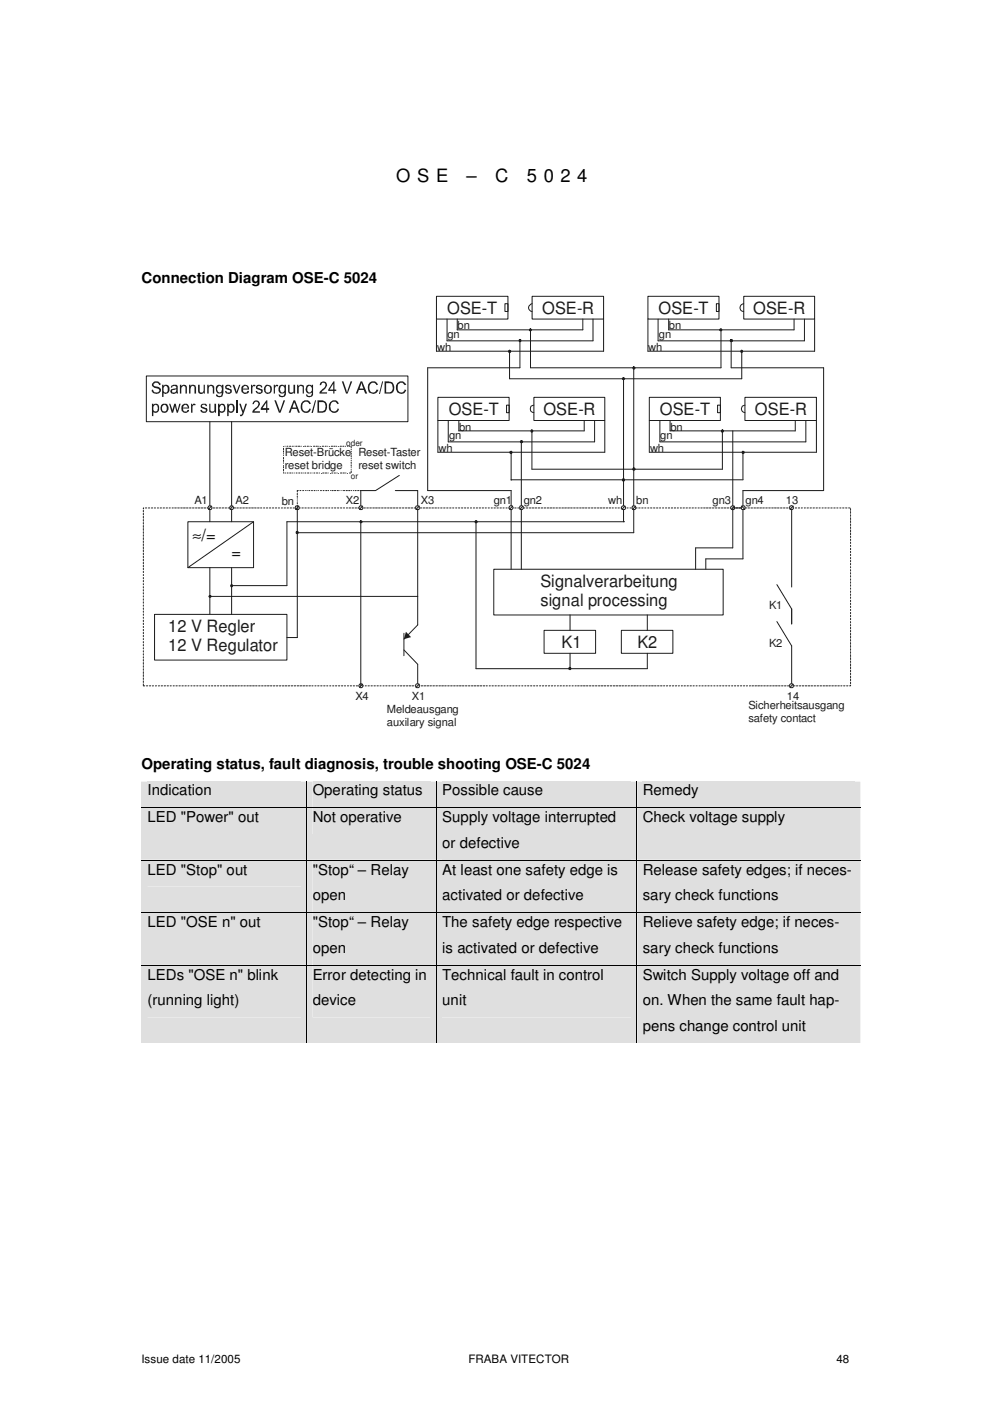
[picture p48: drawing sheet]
<svg xmlns="http://www.w3.org/2000/svg" width="210mm" height="297mm" viewBox="0 0 210 297" stroke-linecap="round" stroke-linejoin="round" font-family="sans-serif">
<defs><g id="words">
<g font-size="3.9">
<text x="84" y="38.6">O S E</text>
<text x="98.9" y="38.6">–</text>
<text x="105" y="38.6">C</text>
<text x="111.7" y="38.6">5 0 2 4</text>
</g>
<g font-size="3.6" fill="#1f1a17">
<text x="94.8" y="66.6">OSE-T</text>
<text x="114.9" y="66.6">OSE-R</text>
<text x="139.6" y="66.6">OSE-T</text>
<text x="159.7" y="66.6">OSE-R</text>
<text x="95.2" y="88">OSE-T</text>
<text x="115.2" y="88">OSE-R</text>
<text x="139.9" y="88">OSE-T</text>
<text x="160.1" y="88">OSE-R</text>
<text x="114.6" y="124.5">Signalverarbeitung</text>
<text x="114.6" y="128.6">signal processing</text>
<text x="35.6" y="134">12 V Regler</text>
<text x="119.1" y="137.4">K1</text>
<text x="135.2" y="137.4">K2</text>
<text x="35.6" y="138">12 V Regulator</text>
</g>
<g font-size="3.6" fill="#131516">
<text x="40.8" y="114.8">≈/=</text>
<text x="49.1" y="118.3">=</text>
</g>
<g font-size="3.2">
<text x="30" y="59.9">Connection Diagram OSE-C 5024</text>
<text x="30" y="163.1">Operating status, fault diagnosis, trouble shooting OSE-C 5024</text>
<text x="31.3" y="168.7">Indication</text>
<text x="66.3" y="168.7">Operating status</text>
<text x="93.8" y="168.7">Possible cause</text>
<text x="136.3" y="168.7">Remedy</text>
<text x="31.3" y="174.3">LED &quot;Power&quot; out</text>
<text x="66.3" y="174.3">Not operative</text>
<text x="93.8" y="174.3">Supply voltage interrupted</text>
<text x="93.8" y="179.8">or defective</text>
<text x="136.3" y="174.3">Check voltage supply</text>
<text x="31.3" y="185.4">LED &quot;Stop&quot; out</text>
<text x="66.3" y="185.4">&quot;Stop“ – Relay</text>
<text x="93.8" y="185.4">At least one safety edge is</text>
<text x="136.3" y="185.4">Release safety edges; if neces-</text>
<text x="66.3" y="190.9">open</text>
<text x="93.8" y="190.9">activated or defective</text>
<text x="136.3" y="190.9">sary check functions</text>
<text x="31.3" y="196.6">LED &quot;OSE n&quot; out</text>
<text x="66.3" y="196.6">&quot;Stop“ – Relay</text>
<text x="93.8" y="196.6">The safety edge respective</text>
<text x="136.3" y="196.6">Relieve safety edge; if neces-</text>
<text x="66.3" y="202">open</text>
<text x="93.8" y="202">is activated or defective</text>
<text x="136.3" y="202">sary check functions</text>
<text x="31.3" y="207.7">LEDs &quot;OSE n&quot; blink</text>
<text x="66.3" y="207.7">Error detecting in</text>
<text x="93.8" y="207.7">Technical fault in control</text>
<text x="136.3" y="207.7">Switch Supply voltage off and</text>
<text x="31.3" y="213.1">(running light)</text>
<text x="66.3" y="213.1">device</text>
<text x="93.8" y="213.1">unit</text>
<text x="136.3" y="213.1">on. When the same fault hap-</text>
<text x="136.3" y="218.7">pens change control unit</text>
</g>
<g font-size="2.5">
<text x="30" y="289">Issue date 11/2005</text>
<text x="99.3" y="289">FRABA VITECTOR</text>
<text x="177.3" y="289">48</text>
</g>
<g font-size="2.4" fill="#1f1a17">
<text x="94.9" y="71.6">gn</text>
<text x="97" y="69.8">bn</text>
<text x="139.7" y="71.6">gn</text>
<text x="141.8" y="69.8">bn</text>
<text x="92.7" y="74.3">wh</text>
<text x="137.5" y="74.3">wh</text>
<text x="93" y="95.8">wh</text>
<text x="95.2" y="93">gn</text>
<text x="97.3" y="91.3">bn</text>
<text x="137.8" y="95.8">wh</text>
<text x="140" y="93">gn</text>
<text x="142.2" y="91.3">bn</text>
<text x="60.4" y="96.8">Reset-Brücke Reset-Taster</text>
<text x="60.4" y="99.4">reset bridge</text>
<text x="76" y="99.4">reset switch</text>
<text x="41.2" y="106.8">A1</text>
<text x="50" y="106.8">A2</text>
<text x="59.7" y="107.1">bn</text>
<text x="73.3" y="106.8">X2</text>
<text x="89.2" y="106.8">X3</text>
<text x="104.7" y="106.8">gn1</text>
<text x="111" y="106.8">gn2</text>
<text x="128.9" y="106.8">wh</text>
<text x="134.9" y="106.8">bn</text>
<text x="151.1" y="106.8">gn3</text>
<text x="158" y="106.8">gn4</text>
<text x="166.6" y="106.8">13</text>
<text x="163.1" y="129.2">K1</text>
<text x="163.1" y="137.1">K2</text>
<text x="75.4" y="148.4">X4</text>
<text x="87.3" y="148.4">X1</text>
<text x="166.8" y="148.4">14</text>
<text x="82" y="151.2">Meldeausgang</text>
<text x="82" y="153.9">auxilary signal</text>
<text x="158.7" y="150.3">Sicherheitsausgang</text>
<text x="158.7" y="153">safety contact</text>
</g>
<g font-size="1.8" fill="#1f1a17">
<text x="73.4" y="94.5">oder</text>
<text x="74.4" y="101.5">or</text>
</g>
</g></defs>
<path d="M31 79.7h55.5v9.7h-55.5zM155.4 91.4v24.8M39.8 110.6h14v9.8h-14zM157.5 104v14.5M32.8 130.3h28v9.7h-28zM104.7 120.7h48.6v9.7h-48.6zM88.6 140.8v4.6" fill="none" stroke="#1f1a17" stroke-width=".21"/>
<g fill="#1f1a17">
<path d="M32.5 81.1a.9 .9 0 0 1 1.5 .5l-.3 .1v-.3l-.3-.2h-.5l-.3 .2v.3l.5 .3a.78 .78 0 0 1 1 .4 .78 .78 0 0 1-.4 1 1 1 0 0 1-1.5-.7l.2-.1a.72 .72 0 0 0 .7 .6 .72 .72 0 0 0 .7-.5l-.2-.2a1.28 1.28 0 0 1-1.4-1.1z" fill-rule="evenodd"/>
<path d="M34.4 81.6h.3v.3a.7 .7 0 0 1 .7-.3 .7 .7 0 0 1 .5 .7 .96 .96 0 0 1-.9 1.2l-.3-.2v.9h-.3zM34.9 81.9l-.2 .4a.84 .84 0 0 0 .2 .9h.4l.3-.3-.2-.9-.3-.2z" fill-rule="evenodd"/>
<path d="M36.3 81.8l.4-.2h.7l.2 .1 .2 1.7h-.3l-.1-.2a.65 .65 0 0 1-.8 .3 .65 .65 0 0 1-.4-.8l.1-.2 1.1-.2v-.3l-.4-.2-.4 .1-.1 .3h-.3zM36.5 82.7v.4a.55 .55 0 0 0 .7 .1 .55 .55 0 0 0 .2-.7z" fill-rule="evenodd"/>
<path d="M38.1 81.6h.3v.3a.67 .67 0 0 1 .7-.3 .67 .67 0 0 1 .5 .4v1.4h-.3v-1.4l-.4-.2-.4 .4-.1 1.2h-.3z" fill-rule="evenodd"/>
<path d="M40.1 81.6h.3v.3a.65 .65 0 0 1 .7-.3 .65 .65 0 0 1 .5 .6v1.2h-.4v-1.4l-.2-.1a.38 .38 0 0 0-.5 .3l-.1 1.2h-.3z" fill-rule="evenodd"/>
<path d="M42 81.6h.3v1.4l.2 .2 .6-.1 .1-1.5h.2v1.8h-.2v-.2a.64 .64 0 0 1-.7 .3 .64 .64 0 0 1-.5-.5z" fill-rule="evenodd"/>
<path d="M43.9 81.6h.3v.3a.67 .67 0 0 1 .7-.3 .67 .67 0 0 1 .5 .4v1.4h-.3v-1.1a.43 .43 0 0 0-.3-.5 .43 .43 0 0 0-.5 .4l-.1 1.2h-.3z" fill-rule="evenodd"/>
<path d="M46.1 81.7l.6-.1 .4 .2v-.2h.3v1.6a.88 .88 0 0 1-.5 1 .88 .88 0 0 1-1.1-.3v-.3l.4 .3h.7l.1-.7a.78 .78 0 0 1-1 .1 .78 .78 0 0 1-.2-1zM46.2 82a.62 .62 0 0 0-.1 .9 .62 .62 0 0 0 .8 .1l.2-.5a.51 .51 0 0 0-.3-.6 .51 .51 0 0 0-.6 .1z" fill-rule="evenodd"/>
<path d="M47.9 81.7h.9l.3 .4-.3 .1a.44 .44 0 0 0-.4-.4 .44 .44 0 0 0-.4 .3l.2 .2a.83 .83 0 0 1 .9 .9 .79 .79 0 0 1-.8 .3 .79 .79 0 0 1-.6-.6h.3l.1 .3h.5l.2-.1v-.3a1.02 1.02 0 0 1-1.1-.7z" fill-rule="evenodd"/>
<path d="M49.3 81.6h.4l.5 1.5 .5-1.5h.3l-.7 1.8h-.3z" fill-rule="evenodd"/>
<path d="M51.4 81.8a.85 .85 0 0 1 1-.1 .85 .85 0 0 1 .4 .9h-1.3l.1 .5 .2 .1h.5l.2-.3h.3a.84 .84 0 0 1-.8 .6 .84 .84 0 0 1-.8-.5v-.8zM51.7 82l-.2 .4h1v-.2a.44 .44 0 0 0-.4-.4 .44 .44 0 0 0-.4 .2z" fill-rule="evenodd"/>
<path d="M53.2 81.6h.2v.3l.4-.3 .4 .1-.1 .3-.4-.1-.1 .1-.1 1.4h-.3z" fill-rule="evenodd"/>
<path d="M54.5 81.7a.85 .85 0 0 1 1.2 .4l-.3 .1a.44 .44 0 0 0-.4-.4 .44 .44 0 0 0-.5 .3l.2 .2a.81 .81 0 0 1 1 .8 .78 .78 0 0 1-.9 .4 .78 .78 0 0 1-.6-.6h.3l.3 .3 .6-.1-.1-.3-1-.4v-.4z" fill-rule="evenodd"/>
<path d="M56.2 81.8a.93 .93 0 0 1 1.4 .2 .93 .93 0 0 1-.3 1.3 .93 .93 0 0 1-1.3-.3l-.1-.5zM56.6 81.9l-.3 .4a.84 .84 0 0 0 .3 .9h.4a.72 .72 0 0 0 .3-.8 .72 .72 0 0 0-.7-.5z" fill-rule="evenodd"/>
<path d="M58 81.6h.3v.3l.3-.3 .4 .1-.2 .3-.2-.1-.2 .1-.1 1.4h-.3z" fill-rule="evenodd"/>
<path d="M59.2 81.8l.4-.2h.4l.3 .2v-.2h.3v2a.88 .88 0 0 1-1.5 .3v-.3l.3 .1 .1 .2h.6l.2-.5v-.2l-.4 .2-.5-.1a1.11 1.11 0 0 1-.2-1.5zM59.5 82l-.1 .5a.56 .56 0 0 0 .6 .7l.3-.4v-.5a.49 .49 0 0 0-.3-.4 .49 .49 0 0 0-.5 .1z" fill-rule="evenodd"/>
<path d="M61.1 81.6h.3v1.4l.2 .2h.4l.2-.2v-1.4h.4v1.8h-.3v-.2a.62 .62 0 0 1-.7 .3 .62 .62 0 0 1-.5-.5z" fill-rule="evenodd"/>
<path d="M63 81.6h.2v.3a.71 .71 0 0 1 1.2 0v1.5h-.2v-1.4l-.4-.2-.5 .4v1.2h-.3z" fill-rule="evenodd"/>
<path d="M65 81.8a.78 .78 0 0 1 1.1 0v-.2h.3v2a.84 .84 0 0 1-1.5 .3v-.3l.5 .3h.5l.2-.7a.86 .86 0 0 1-1.1 0 .86 .86 0 0 1-.1-1.2zM65.4 81.9a.71 .71 0 0 0-.3 .8 .71 .71 0 0 0 .7 .5l.3-.4v-.5l-.3-.4z" fill-rule="evenodd"/>
<path d="M68 81.1a.84 .84 0 0 1 1.2 .2 .84 .84 0 0 1-.3 1.2l-.7 .7h1.1v.2h-1.6l.1-.3 .9-.8 .3-.7-.3-.4h-.4l-.2 .5h-.3z" fill-rule="evenodd"/>
<path d="M70.7 80.9h.2v1.7h.4v.3h-.4v.5h-.2v-.5h-1.1v-.3zM70.7 81.4l-.8 1.2h.8z" fill-rule="evenodd"/>
<path d="M72.5 80.9h.3l.8 2.3 .7-2.3h.4l-1 2.5h-.3z" fill-rule="evenodd"/>
<path d="M76.5 80.9h.3l1.1 2.5h-.5l-.3-.7h-1l-.3 .7h-.4zM76.7 81.2l-.5 1.2h.8z" fill-rule="evenodd"/>
<path d="M78.3 81.2l.5-.3h.7l.6 .7-.3 .1-.2-.4a.94 .94 0 0 0-1.2 .2 .94 .94 0 0 0 0 1.2 .74 .74 0 0 0 .8 .5 .74 .74 0 0 0 .6-.6l.4 .1a1.19 1.19 0 0 1-1.5 .7 1.19 1.19 0 0 1-.7-1.6z" fill-rule="evenodd"/>
<path d="M81 80.9h.2l-.6 2.6h-.3z" fill-rule="evenodd"/>
<path d="M81.5 80.9h.9a1.38 1.38 0 0 1 1.2 .8 1.38 1.38 0 0 1-.3 1.5l-.5 .2h-1.3zM81.9 81.2v2h.7a1.09 1.09 0 0 0 .7-.9 1.09 1.09 0 0 0-.5-1.1z" fill-rule="evenodd"/>
<path d="M84.2 81.2l.6-.3a1.26 1.26 0 0 1 1.3 .7l-.3 .1a.83 .83 0 0 0-.9-.5 1.13 1.13 0 0 0-.6 1.1 1.13 1.13 0 0 0 .8 .9 .74 .74 0 0 0 .7-.6l.3 .1a1.12 1.12 0 0 1-1.1 .8 1.12 1.12 0 0 1-1.1-1v-.7z" fill-rule="evenodd"/>
<path d="M32.2 85.6h.3v.3a.67 .67 0 0 1 .8-.3 .67 .67 0 0 1 .4 .7 .96 .96 0 0 1-.5 1.2h-.5l-.2-.3v1h-.3zM32.8 85.9l-.3 .4a.74 .74 0 0 0 .3 .9l.6-.1 .1-.6a.55 .55 0 0 0-.5-.7z" fill-rule="evenodd"/>
<path d="M34.2 85.9l.3-.3h.7a1 1 0 0 1 .5 1.3 1 1 0 0 1-1.3 .5 1.3 1.3 0 0 1-.2-1.5zM34.5 86.1l-.1 .2a.6 .6 0 0 0 0 .7 .6 .6 0 0 0 .7 .2l.2-.4v-.5a.48 .48 0 0 0-.3-.4 .48 .48 0 0 0-.5 .2z" fill-rule="evenodd"/>
<path d="M35.9 85.6h.2l.4 1.5 .5-1.5h.3l.3 1.4 .4-1.4h.3l-.6 1.9h-.2l-.4-1.4-.4 1.4h-.3z" fill-rule="evenodd"/>
<path d="M38.7 85.8l.3-.2h.6l.5 .7v.3h-1.3l.1 .5 .6 .1 .3-.3h.3a.88 .88 0 0 1-1.2 .5 .88 .88 0 0 1-.4-1.2zM39 86l-.2 .4h1v-.2a.44 .44 0 0 0-.4-.3 .44 .44 0 0 0-.4 .1z" fill-rule="evenodd"/>
<path d="M40.5 85.6h.2v.3l.2-.3 .6 .1-.1 .3-.4-.1-.1 .2-.1 1.4h-.3z" fill-rule="evenodd"/>
<path d="M42.8 85.7h.9l.2 .4h-.3l-.2-.3-.6 .2 .1 .3 .6 .2a.51 .51 0 0 1 .5 .5 .51 .51 0 0 1-.6 .5h-.2a.71 .71 0 0 1-.7-.6h.3l.2 .3h.4h.2v-.4a1.04 1.04 0 0 1-1.1-.8z" fill-rule="evenodd"/>
<path d="M44.4 85.6h.2v1.4a.44 .44 0 0 0 .5 .3 .44 .44 0 0 0 .4-.5v-1.2h.3v1.9h-.2v-.3a.69 .69 0 0 1-1.2 0z" fill-rule="evenodd"/>
<path d="M46.2 85.6h.3v.3a.74 .74 0 0 1 1-.2 .74 .74 0 0 1 .3 .8 .82 .82 0 0 1-.3 .8 .82 .82 0 0 1-.8 .1l-.1-.2v1h-.4zM46.9 85.9l-.2 .2a.72 .72 0 0 0 .3 1.1l.4-.1 .1-.8-.1-.3z" fill-rule="evenodd"/>
<path d="M48.2 85.6h.3v.3l.3-.3a.96 .96 0 0 1 1 1 .96 .96 0 0 1-1.1 .9l-.2-.3v1h-.3zM48.8 85.9l-.3 .6 .1 .4a.44 .44 0 0 0 .3 .4 .44 .44 0 0 0 .4-.2l.1-.6a.56 .56 0 0 0-.4-.7z" fill-rule="evenodd"/>
</g>
<path d="M50.3 84.9v2.6" fill="none" stroke="#1f1a17" stroke-width=".25"/>
<g fill="#1f1a17">
<path d="M50.7 85.6h.4l.5 1.5 .4-1.5h.4l-1 2.6h-.5l-.1-.3h.4l.2-.4z" fill-rule="evenodd"/>
<path d="M53.8 85.1a.8 .8 0 0 1 1.2 .1 .8 .8 0 0 1-.3 1.2l-.8 .8h1.2v.3h-1.6l.1-.4 .9-.8 .3-.7-.3-.4h-.4l-.3 .5h-.3z" fill-rule="evenodd"/>
<path d="M56.5 84.9h.2v1.6h.4v.4h-.4v.6h-.3v-.6h-1.1v-.4zM56.4 85.4l-.7 1.1h.7z" fill-rule="evenodd"/>
<path d="M58.2 84.9h.3l.9 2.3 .7-2.3h.4l-1 2.6h-.4z" fill-rule="evenodd"/>
<path d="M62.2 84.9h.4l1 2.6h-.4l-.3-.8h-1.1l-.2 .8h-.4zM62.4 85.2l-.4 1.2h.8z" fill-rule="evenodd"/>
<path d="M63.9 85.5a1.23 1.23 0 0 1 1.7-.5l.3 .6-.3 .1-.4-.5a.9 .9 0 0 0-1.1 .7 1.06 1.06 0 0 0 .5 1.3 .72 .72 0 0 0 1-.6l.3 .1a1.16 1.16 0 0 1-1.5 .7 1.16 1.16 0 0 1-.6-1.6z" fill-rule="evenodd"/>
<path d="M66.8 84.9h.2l-.7 2.6h-.3z" fill-rule="evenodd"/>
<path d="M67.3 84.9h1.1a1.32 1.32 0 0 1 .8 2l-.5 .5-1.4 .1zM67.6 85.3v1.9h.7a1.06 1.06 0 0 0 .8-.9 1.06 1.06 0 0 0-.6-1z" fill-rule="evenodd"/>
<path d="M70 85.3l.6-.4h.6l.3 .1 .3 .6-.3 .1-.4-.5a1.06 1.06 0 0 0-1 1.6 .72 .72 0 0 0 .8 .4 .72 .72 0 0 0 .6-.6l.4 .1a1.1 1.1 0 0 1-1.2 .8 1.1 1.1 0 0 1-1-1v-.7z" fill-rule="evenodd"/>
</g>
<g fill="none" stroke="#1f1a17" stroke-width=".21">
<path d="M92.5 62.8h15.2v4.8h-15.2zM92.5 67.6v6.9h35.5v-6.9M94.8 67.6v4.7h30.9v-4.7M96.9 67.6v2.3h26.7v-2.3M107.1 64.4h.6v1.6h-.6zM108 74.5v5.8h49.3v-5.5M112.5 69.9v8.1h40.4v-8.1M112.8 62.8h15.2v4.8h-15.2zM112.8 64.4a.83 .83 0 0 0-.7 .8 .83 .83 0 0 0 .7 .8M134.4 78v34.9M44.5 89.4v21.2M49.1 89.4v21.2"/>
<path d="M92.8 84.2h15.1v5h-15.1zM92.8 89.2v6.7h35.4v-6.7M95 89.2v4.5h31.1v-4.5M97.3 89.2v2.2h26.6v-2.2M107.4 85.9h.5v1.6h-.5zM108.4 95.9v5.8h49.1v-5.5M110.5 93.9v26.8M112.8 91.4v8.1h40.4v-8.1M113.2 84.2h15v5h-15zM113.2 85.9a.81 .81 0 0 0-.8 .8 .81 .81 0 0 0 .8 .8M132.2 80.3v30.3M108.4 104v16.7"/>
<path d="M147.5 116.2v4.5M149.6 118.5v2.2M44.5 120.4v9.9M49.1 120.4v9.9"/>
</g>
<g fill="none" stroke="#25221e" stroke-width=".21">
<path d="M30.4 108.2v.3M30.4 108.8v.4M30.4 109.5v.4M30.4 110.2v.3M30.4 110.8v.3M30.4 111.4v.4M30.4 112.1v.3M30.4 112.7v.4M30.4 113.4v.3M30.4 114v.4M30.4 114.7v.3M30.4 115.3v.4"/>
<path d="M30.4 116v.3M30.4 116.6v.4M30.4 117.3v.3M30.4 117.9v.3M30.4 118.5v.4M30.4 119.2v.3M30.4 119.8v.4M30.5 107.7l-.1 .2M30.8 107.7h.3M31.5 107.7h.2M32.1 107.7h.3M32.7 107.7h.3"/>
<path d="M33.4 107.7h.2M34 107.7h.2M34.6 107.7h.3M35.2 107.7h.3M35.9 107.7h.2M36.5 107.7h.2M37 107.7h.4M37.7 107.7h.3M38.3 107.7h.4M38.9 107.7h.4M39.5 107.7h.4M40.2 107.7h.3"/>
<path d="M40.8 107.7h.3M41.4 107.7h.4M42 107.7h.4M42.7 107.7h.4M43.3 107.7h.3M43.9 107.7h.4M44.6 107.7h.3M45.2 107.7h.4M45.8 107.7h.4M46.4 107.7h.4M47.1 107.7h.3M47.7 107.7h.3"/>
<path d="M48.3 107.7h.4M49 107.7h.3M49.6 107.7h.4M50.2 107.7h.3M50.8 107.7h.4M51.5 107.7h.3M52.1 107.7h.4M52.7 107.7h.4M53.3 107.7h.4M54 107.7h.3M54.6 107.7h.3M55.2 107.7h.3"/>
<path d="M55.9 107.7h.2M56.5 107.7h.3M57.1 107.7h.3M57.7 107.7h.3M58.4 107.7h.3M59 107.7h.3M59.6 107.7h.3M60.2 107.7h.3M60.9 107.7h.3M61.5 107.7h.3M62.1 107.7h.3M62.8 107.7h.2"/>
<path d="M63.4 107.7h.3M64 107.7h.3M64.6 107.7h.3M65.3 107.7h.3M65.9 107.7h.3M66.5 107.7h.3M67.1 107.7h.3M67.8 107.7h.3M68.4 107.7h.3M69 107.7h.3M69.7 107.7h.2M70.3 107.7h.3"/>
<path d="M70.9 107.7h.3M71.5 107.7h.3M72.2 107.7h.3M72.8 107.7h.3M73.4 107.7h.3M74 107.7h.3M74.6 107.7h.4M75.3 107.7h.3M75.9 107.7h.3M76.5 107.7h.3M77.1 107.7h.4M77.8 107.7h.3"/>
<path d="M78.4 107.7h.3M79 107.7h.4M79.6 107.7h.4M80.3 107.7h.3M80.9 107.7h.3M81.5 107.7h.4M82.2 107.7h.3M82.8 107.7h.3M83.4 107.7h.4M84 107.7h.4M84.7 107.7h.3M85.3 107.7h.3"/>
<path d="M85.9 107.7h.4M86.5 107.7h.4M87.2 107.7h.3M87.8 107.7h.3M88.4 107.7h.4M89.1 107.7h.3M89.7 107.7h.3M90.3 107.7h.4M90.9 107.7h.4M91.6 107.7h.3M92.2 107.7h.3M92.8 107.7h.3"/>
<path d="M93.4 107.7h.3M94.1 107.7h.3M94.7 107.7h.3M95.3 107.7h.3M96 107.7h.2M96.6 107.7h.3M97.2 107.7h.3M97.8 107.7h.3M98.5 107.7h.3M99.1 107.7h.3M99.7 107.7h.3M100.4 107.7h.2"/>
<path d="M101 107.7h.3M101.6 107.7h.3M102.2 107.7h.3M102.9 107.7h.2M103.5 107.7h.3M104.1 107.7h.3M104.7 107.7h.3M105.4 107.7h.3M106 107.7h.3M106.6 107.7h.3M107.3 107.7h.2M107.9 107.7h.3"/>
<path d="M108.5 107.7h.3M109.1 107.7h.3M109.8 107.7h.3M110.4 107.7h.3M111 107.7h.3M111.6 107.7h.3M112.2 107.7h.4M112.8 107.7h.4M113.5 107.7h.3M114.1 107.7h.3M114.7 107.7h.4M115.4 107.7h.3"/>
<path d="M116 107.7h.3M116.6 107.7h.4M117.2 107.7h.4M117.9 107.7h.3M118.5 107.7h.3M119.1 107.7h.4M119.7 107.7h.4M120.4 107.7h.3M121 107.7h.3M121.6 107.7h.4M122.3 107.7h.3M122.9 107.7h.3"/>
<path d="M123.5 107.7h.4M124.1 107.7h.4M124.8 107.7h.3M125.4 107.7h.3M126 107.7h.4M126.7 107.7h.3M127.3 107.7h.3M127.9 107.7h.3M128.5 107.7h.4M129.2 107.7h.3M129.8 107.7h.2M130.4 107.7h.3"/>
<path d="M131 107.7h.3M131.7 107.7h.3M132.3 107.7h.3M132.9 107.7h.3M133.6 107.7h.2M134.2 107.7h.3M134.8 107.7h.3M135.4 107.7h.3M136.1 107.7h.3M136.7 107.7h.2M137.3 107.7h.3M137.9 107.7h.3"/>
<path d="M138.6 107.7h.3M139.2 107.7h.3M139.8 107.7h.3M140.5 107.7h.2M141.1 107.7h.3M141.7 107.7h.3M142.3 107.7h.3M143 107.7h.3M143.6 107.7h.2M144.2 107.7h.3M144.8 107.7h.3M145.5 107.7h.3"/>
<path d="M146.1 107.7h.3M146.7 107.7h.3M147.4 107.7h.2M148 107.7h.3M148.6 107.7h.3M149.2 107.7h.3M149.8 107.7h.4M150.4 107.7h.3M151 107.7h.4M151.7 107.7h.3M152.3 107.7h.4M153 107.7h.3"/>
<path d="M153.5 107.7h.4M154.2 107.7h.3M154.8 107.7h.4M155.4 107.7h.4M156.1 107.7h.3M156.7 107.7h.4M157.3 107.7h.4M157.9 107.7h.4M158.6 107.7h.3M159.2 107.7h.4M159.9 107.7h.3M160.4 107.7h.4"/>
<path d="M161.1 107.7h.4M161.7 107.7h.4M162.3 107.7h.4M163 107.7h.3M163.6 107.7h.4M164.2 107.7h.4M164.8 107.7h.4M165.5 107.7h.3M166.1 107.7h.4M166.8 107.7h.3M167.4 107.7h.2M168 107.7h.3"/>
<path d="M168.6 107.7h.3M169.2 107.7h.3M169.9 107.7h.2M170.5 107.7h.3M171.1 107.7h.3M171.7 107.7h.3M172.4 107.7h.3M173 107.7h.3M173.7 107.7h.2M174.3 107.7h.2M174.9 107.7h.3M175.5 107.7h.3"/>
<path d="M176.1 107.7h.3M176.8 107.7h.3M177.4 107.7h.3M178.1 107.7h.2M178.6 107.7h.3M179.3 107.7h.3M179.9 107.7h.3M180.3 107.8v.4M180.3 108.5v.3M180.3 109.1v.4M180.3 109.8v.4M180.3 110.4v.4"/>
<path d="M180.3 111.1v.3M180.3 111.7v.4M180.3 112.4v.3M180.3 113v.4M180.3 113.7v.3M180.3 114.3v.3M180.3 114.9v.3M180.3 115.6v.3M180.3 116.2v.3M180.3 116.9v.3M180.3 117.5v.3M180.3 118.2v.3"/>
<path d="M180.3 118.8v.3M180.3 119.5v.3M30.4 120.5v.3M30.4 121.1v.3M30.4 121.8v.2M30.4 122.4v.3M30.4 123.1v.3M30.4 123.7v.3M30.4 124.4v.3M30.4 125v.3M30.4 125.6v.3M30.4 126.3v.3"/>
<path d="M30.4 127v.3M30.4 127.6v.3M30.4 128.3v.2M30.4 128.9v.3M30.4 129.5v.3M30.4 130.2v.3M30.4 130.9v.2M30.4 131.5v.3M30.4 132.1v.3M30.4 132.8v.3M30.4 133.4v.3M30.4 134.1v.3"/>
<path d="M30.4 134.7v.3M30.4 135.4v.2M30.4 136v.3M30.4 136.7v.2M30.4 137.3v.3M30.4 138v.3M30.4 138.6v.3M30.4 139.2v.3M30.4 139.8v.4M180.3 120.1v.3M180.3 120.8v.3M180.3 121.4v.3"/>
<path d="M180.3 122v.3M180.3 122.7v.3M180.3 123.4v.3M180.3 124v.3M180.3 124.7v.2M180.3 125.3v.3M180.3 125.9v.3M180.3 126.6v.3M180.3 127.3v.3M180.3 127.9v.3M180.3 128.5v.3M180.3 129.2v.3"/>
<path d="M180.3 129.8v.3M180.3 130.5v.3M180.3 131.1v.3M180.3 131.8v.3M180.3 132.4v.3M180.3 133v.3M180.3 133.6v.4M180.3 134.3v.4M180.3 134.9v.4M180.3 135.6v.3M180.3 136.2v.4M180.3 136.9v.3"/>
<path d="M180.3 137.5v.4M180.3 138.2v.3M180.3 138.8v.4M180.3 139.4v.4M30.4 145v.4h.3M30.4 140.5v.3M30.4 141.1v.4M30.4 141.8v.3M30.4 142.4v.4M30.4 143v.4M30.4 143.7v.4M30.4 144.4v.3"/>
<path d="M31 145.4h.3M31.7 145.4h.3M32.3 145.4h.3M32.9 145.4h.3M33.6 145.4h.2M34.2 145.4h.3M34.8 145.4h.3M35.4 145.4h.3M36.1 145.4h.2M36.7 145.4h.3M37.3 145.4h.3M37.9 145.4h.3"/>
<path d="M38.6 145.4h.3M39.2 145.4h.3M39.8 145.4h.3M40.5 145.4h.2M41.1 145.4h.3M41.7 145.4h.3M42.3 145.4h.3M43 145.4h.2M43.6 145.4h.3M44.2 145.4h.3M44.8 145.4h.3M45.5 145.4h.3"/>
<path d="M46.1 145.4h.3M46.7 145.4h.3M47.3 145.4h.3M47.9 145.4h.4M48.6 145.4h.3M49.1 145.4h.4M49.8 145.4h.4M50.4 145.4h.4M51.1 145.4h.3M51.7 145.4h.3M52.3 145.4h.4M52.9 145.4h.4"/>
<path d="M53.6 145.4h.3M54.2 145.4h.3M54.8 145.4h.4M55.5 145.4h.3M56.1 145.4h.3M56.7 145.4h.4M57.3 145.4h.4M58 145.4h.3M58.6 145.4h.3M59.2 145.4h.4M59.9 145.4h.3M60.5 145.4h.3"/>
<path d="M61.1 145.4h.3M61.7 145.4h.4M62.4 145.4h.3M63 145.4h.3M63.6 145.4h.4M64.2 145.4h.4M64.9 145.4h.3M65.5 145.4h.3M66.1 145.4h.3M66.8 145.4h.2M67.4 145.4h.2M68 145.4h.3"/>
<path d="M68.6 145.4h.3M69.3 145.4h.2M69.9 145.4h.2M70.5 145.4h.3M71.1 145.4h.3M71.8 145.4h.3M72.4 145.4h.3M73 145.4h.3M73.7 145.4h.2M74.3 145.4h.2M74.9 145.4h.3M75.5 145.4h.3"/>
<path d="M76.2 145.4h.3M76.8 145.4h.2M77.4 145.4h.3M78 145.4h.3M78.7 145.4h.3M79.3 145.4h.3M79.9 145.4h.3M80.6 145.4h.2M81.2 145.4h.2M81.8 145.4h.3M82.4 145.4h.3M83.1 145.4h.3"/>
<path d="M83.7 145.4h.2M84.3 145.4h.3M84.9 145.4h.3M85.5 145.4h.4M86.1 145.4h.4M86.7 145.4h.4M87.4 145.4h.3M88 145.4h.3M88.6 145.4h.4M89.3 145.4h.3M89.9 145.4h.4M90.5 145.4h.4"/>
<path d="M91.1 145.4h.4M91.8 145.4h.3M92.4 145.4h.4M93 145.4h.4M93.6 145.4h.4M94.3 145.4h.3M94.9 145.4h.3M95.5 145.4h.4M96.2 145.4h.3M96.8 145.4h.4M97.4 145.4h.4M98 145.4h.4"/>
<path d="M98.7 145.4h.3M99.3 145.4h.4M99.9 145.4h.4M100.5 145.4h.4M101.2 145.4h.4M101.8 145.4h.4M102.4 145.4h.4M103.1 145.4h.2M103.7 145.4h.3M104.3 145.4h.3M104.9 145.4h.3M105.6 145.4h.3"/>
<path d="M106.2 145.4h.3M106.8 145.4h.3M107.5 145.4h.2M108.1 145.4h.3M108.7 145.4h.3M109.3 145.4h.3M110 145.4h.2M110.6 145.4h.3M111.3 145.4h.2M111.8 145.4h.3M112.5 145.4h.3M113.1 145.4h.3"/>
<path d="M113.7 145.4h.3M114.4 145.4h.2M115 145.4h.3M115.6 145.4h.3M116.2 145.4h.3M116.9 145.4h.3M117.5 145.4h.3M118.2 145.4h.2M118.7 145.4h.3M119.4 145.4h.3M120 145.4h.3M120.6 145.4h.3"/>
<path d="M121.3 145.4h.2M121.9 145.4h.3M122.5 145.4h.3M123.1 145.4h.3M123.7 145.4h.4M124.3 145.4h.4M125 145.4h.3M125.6 145.4h.3M126.2 145.4h.4M126.9 145.4h.3M127.5 145.4h.3M128.1 145.4h.3"/>
<path d="M128.7 145.4h.4M129.4 145.4h.3M130 145.4h.3M130.6 145.4h.4M131.2 145.4h.4M131.9 145.4h.3M132.5 145.4h.3M133.1 145.4h.4M133.8 145.4h.3M134.4 145.4h.3M135 145.4h.3M135.6 145.4h.4"/>
<path d="M136.3 145.4h.3M136.9 145.4h.3M137.5 145.4h.4M138.1 145.4h.4M138.8 145.4h.3M139.4 145.4h.3M140 145.4h.4M140.7 145.4h.2M141.3 145.4h.3M141.9 145.4h.3M142.5 145.4h.3M143.2 145.4h.3"/>
<path d="M143.8 145.4h.3M144.4 145.4h.3M145 145.4h.3M145.7 145.4h.3M146.3 145.4h.3M146.9 145.4h.3M147.6 145.4h.2M148.2 145.4h.3M148.8 145.4h.3M149.4 145.4h.3M150.1 145.4h.3M150.7 145.4h.3"/>
<path d="M151.3 145.4h.3M152 145.4h.2M152.6 145.4h.3M153.2 145.4h.3M153.8 145.4h.3M154.5 145.4h.2M155.1 145.4h.3M155.7 145.4h.3M156.3 145.4h.3M157 145.4h.3M157.6 145.4h.3M158.2 145.4h.3"/>
<path d="M158.9 145.4h.2M159.4 145.4h.4M160.1 145.4h.3M160.7 145.4h.3M161.3 145.4h.3M161.9 145.4h.4M162.6 145.4h.3M163.2 145.4h.3M163.8 145.4h.4M164.4 145.4h.4M165.1 145.4h.3M165.7 145.4h.3"/>
<path d="M166.3 145.4h.4M167 145.4h.3M167.6 145.4h.3M168.2 145.4h.4M168.8 145.4h.4M169.5 145.4h.3M170.1 145.4h.3M170.7 145.4h.4M171.3 145.4h.4M172 145.4h.3M172.6 145.4h.3M173.2 145.4h.4"/>
<path d="M173.9 145.4h.3M174.5 145.4h.3M175.1 145.4h.4M175.7 145.4h.4M176.4 145.4h.3M177 145.4h.3M177.6 145.4h.4M178.3 145.4h.2M178.9 145.4h.3M179.5 145.4h.3M180.3 145.3v.1h-.2M180.3 140.1v.4"/>
<path d="M180.3 140.8v.3M180.3 141.4v.4M180.3 142.1v.3M180.3 142.7v.3M180.3 143.3v.4M180.3 144v.4M180.3 144.7v.3"/>
</g>
<path d="M108.2 95.8h.3v.3h-.3z" fill-rule="evenodd" fill="#1f1a17"/>
<path d="M108.2 95.8h.3v.3h-.3z" fill="none" stroke="#1f1a17" stroke-width=".21"/>
<path d="M107.9 74.3h.3v.4h-.3z" fill-rule="evenodd" fill="#1f1a17"/>
<path d="M107.9 74.3h.3v.4h-.3z" fill="none" stroke="#1f1a17" stroke-width=".21"/>
<path d="M110.4 93.5h.3v.3h-.3z" fill-rule="evenodd" fill="#1f1a17"/>
<path d="M110.4 93.5h.3v.3h-.3z" fill="none" stroke="#1f1a17" stroke-width=".21"/>
<path d="M110.1 72h.3v.4h-.3z" fill-rule="evenodd" fill="#1f1a17"/>
<path d="M110.1 72h.3v.4h-.3z" fill="none" stroke="#1f1a17" stroke-width=".21"/>
<path d="M112.6 91.2l.2-.1 .2 .3-.2 .3-.2-.1z" fill-rule="evenodd" fill="#1f1a17"/>
<path d="M112.6 91.2l.2-.1 .2 .3-.2 .3-.2-.1z" fill="none" stroke="#1f1a17" stroke-width=".21"/>
<path d="M112.3 69.8h.3v.3h-.3z" fill-rule="evenodd" fill="#1f1a17"/>
<path d="M112.3 69.8h.3v.3h-.3z" fill="none" stroke="#1f1a17" stroke-width=".21"/>
<path d="M100.8 110.5h.3v.3h-.3z" fill-rule="evenodd" fill="#1f1a17"/>
<path d="M100.8 110.5h.3v.3h-.3z" fill="none" stroke="#1f1a17" stroke-width=".21"/>
<path d="M49 124h.2l.1 .2-.2 .3-.2-.3z" fill-rule="evenodd" fill="#1f1a17"/>
<path d="M49 124h.2l.1 .2-.2 .3-.2-.3z" fill="none" stroke="#1f1a17" stroke-width=".21"/>
<path d="M44.4 126.3l.1-.1 .3 .2-.3 .3-.2-.3z" fill-rule="evenodd" fill="#1f1a17"/>
<path d="M44.4 126.3l.1-.1 .3 .2-.3 .3-.2-.3z" fill="none" stroke="#1f1a17" stroke-width=".21"/>
<path d="M62.8 112.7h.4v.4h-.4z" fill-rule="evenodd" fill="#1f1a17"/>
<path d="M62.8 112.7h.4v.4h-.4z" fill="none" stroke="#1f1a17" stroke-width=".21"/>
<path d="M76.4 110.5h.3v.3h-.3z" fill-rule="evenodd" fill="#1f1a17"/>
<path d="M60.8 110.6h71.4M63 112.9h71.4M76.4 110.5h.3v.3h-.3zM44.5 126.4h44.1M49.1 124.2h11.7M60.8 135.2h2.2" fill="none" stroke="#1f1a17" stroke-width=".21"/>
<path d="M120.6 141.6h.4v.3h-.4z" fill-rule="evenodd" fill="#1f1a17"/>
<path d="M100.9 110.6v31.2h36.3v-3.3M167.9 107.7v16.8M115.4 133.6h10.9v4.9h-10.9zM120.9 130.4v3.2M120.9 138.5v3.3M131.7 133.6h11v4.9h-11zM137.2 130.4v3.2M164.7 124l3.2 5.1v3.2M164.7 131.8l3.2 5.1v8.5M120.6 141.6h.4v.3h-.4z" fill="none" stroke="#1f1a17" stroke-width=".21"/>
<path d="M154.9 107.5a.44 .44 0 0 1 .8-.2 .44 .44 0 0 1-.2 .7h-.4l-.2-.2z" fill-rule="evenodd" fill="#fff"/>
<path d="M154.9 107.5a.44 .44 0 0 1 .8-.2 .44 .44 0 0 1-.2 .7h-.4l-.2-.2zM155.7 107.3l-.6 .7" fill="none" stroke="#1f1a17" stroke-width=".21"/>
<circle cx="167.8" cy="107.6" r=".43" fill="#fff"/>
<g fill="none" stroke="#1f1a17" stroke-width=".21">
<path d="M168.1 107.3l-.6 .7"/>
<circle cx="167.8" cy="107.6" r=".43"/>
</g>
<path d="M167.5 145.1h.6v.6h-.6z" fill-rule="evenodd" fill="#fff"/>
<path d="M167.5 145.1h.6v.6h-.6zM168.1 145.1l-.6 .6" fill="none" stroke="#1f1a17" stroke-width=".21"/>
<path d="M88.2 145.1h.7v.6h-.7z" fill-rule="evenodd" fill="#fff"/>
<path d="M88.2 145.1h.7v.6h-.7zM88.9 145.1l-.7 .6" fill="none" stroke="#1f1a17" stroke-width=".21"/>
<path d="M76.2 145.1l.5-.1 .2 .2v.4l-.2 .2h-.3l-.2-.2-.1-.2z" fill-rule="evenodd" fill="#fff"/>
<path d="M76.2 145.1l.5-.1 .2 .2v.4l-.2 .2h-.3l-.2-.2-.1-.2zM76.8 145.1l-.6 .6" fill="none" stroke="#1f1a17" stroke-width=".21"/>
<path d="M44.2 107.3h.4l.3 .2-.1 .5h-.6a.42 .42 0 0 1 0-.7z" fill-rule="evenodd" fill="#fff"/>
<path d="M44.2 107.3h.4l.3 .2-.1 .5h-.6a.42 .42 0 0 1 0-.7zM44.8 107.3l-.6 .7" fill="none" stroke="#1f1a17" stroke-width=".21"/>
<circle cx="49.1" cy="107.7" r=".38" fill="#fff"/>
<g fill="none" stroke="#1f1a17" stroke-width=".21">
<path d="M49.4 107.3l-.6 .7"/>
<circle cx="49.1" cy="107.7" r=".38"/>
</g>
<circle cx="110.6" cy="107.6" r=".44" fill="#fff"/>
<g fill="none" stroke="#1f1a17" stroke-width=".21">
<path d="M110.9 107.3l-.7 .7"/>
<circle cx="110.6" cy="107.6" r=".44"/>
</g>
<path d="M108.1 107.3a.43 .43 0 0 1 .6 .1 .43 .43 0 0 1-.2 .6h-.3l-.3-.2z" fill-rule="evenodd" fill="#fff"/>
<path d="M83.8 104h4.8v22.4M84.7 100.8l-5.1 3.2h-3.1v3.7M108.1 107.3a.43 .43 0 0 1 .6 .1 .43 .43 0 0 1-.2 .6h-.3l-.3-.2zM108.7 107.3l-.7 .7" fill="none" stroke="#1f1a17" stroke-width=".21"/>
<path d="M76.2 107.3h.5l.2 .2-.1 .5h-.6a.42 .42 0 0 1 0-.7z" fill-rule="evenodd" fill="#fff"/>
<path d="M76.2 107.3h.5l.2 .2-.1 .5h-.6a.42 .42 0 0 1 0-.7zM76.8 107.3l-.6 .7" fill="none" stroke="#1f1a17" stroke-width=".21"/>
<path d="M88.2 107.3h.7v.7h-.7z" fill-rule="evenodd" fill="#fff"/>
<path d="M88.2 107.3h.7v.7h-.7zM88.9 107.3l-.7 .7" fill="none" stroke="#1f1a17" stroke-width=".21"/>
<path d="M134.1 107.3h.6l.1 .2-.1 .5h-.6z" fill-rule="evenodd" fill="#fff"/>
<path d="M134.1 107.3h.6l.1 .2-.1 .5h-.6zM134.7 107.3l-.6 .7" fill="none" stroke="#1f1a17" stroke-width=".21"/>
<path d="M132 107.3a.43 .43 0 0 1 .6 .2 .43 .43 0 0 1-.2 .5h-.4l-.2-.2v-.3z" fill-rule="evenodd" fill="#fff"/>
<path d="M132 107.3a.43 .43 0 0 1 .6 .2 .43 .43 0 0 1-.2 .5h-.4l-.2-.2v-.3zM132.5 107.3l-.6 .7" fill="none" stroke="#1f1a17" stroke-width=".21"/>
<path d="M62.7 107.3h.6v.7h-.6z" fill-rule="evenodd" fill="#fff"/>
<g fill="none" stroke="#1f1a17" stroke-width=".21">
<path d="M90.7 78v26M110.2 72.5v5.5M137.4 62.8h15v4.8h-15zM137.4 67.6v6.9h35.3v-6.9M139.5 67.6v4.7h31.1v-4.7M141.8 67.6v2.3h26.6v-2.3M151.9 64.4h.5v1.6h-.5zM155 72.5v5.5M157.7 62.8h15v4.8h-15zM157.7 64.4a.83 .83 0 0 0-.8 .8 .83 .83 0 0 0 .8 .8M174.6 78v26M137.7 84.2h15v5h-15z"/>
<path d="M137.7 89.2v6.7h35.4v-6.7M139.9 89.2v4.5h31v-4.5M142.1 89.2v2.2h26.5v-2.2M152.1 85.9h.6v1.6h-.6zM157.9 84.2h15.2v5h-15.2zM157.9 85.9a.81 .81 0 0 0-.7 .8 .81 .81 0 0 0 .7 .8M62.7 107.3h.6v.7h-.6zM63.3 107.3l-.6 .7M108.4 101.7v.1"/>
</g>
<path d="M153 91.2h.3v.4h-.3z" fill-rule="evenodd" fill="#1f1a17"/>
<path d="M153 91.2h.3v.4h-.3z" fill="none" stroke="#1f1a17" stroke-width=".21"/>
<path d="M152.7 69.8h.3v.3h-.3z" fill-rule="evenodd" fill="#1f1a17"/>
<path d="M152.7 69.8h.3v.3h-.3z" fill="none" stroke="#1f1a17" stroke-width=".21"/>
<path d="M134.2 77.9h.4v.3h-.4z" fill-rule="evenodd" fill="#1f1a17"/>
<path d="M134.2 77.9h.4v.3h-.4z" fill="none" stroke="#1f1a17" stroke-width=".21"/>
<path d="M132 101.6h.4v.3h-.4z" fill-rule="evenodd" fill="#1f1a17"/>
<path d="M132 101.6h.4v.3h-.4z" fill="none" stroke="#1f1a17" stroke-width=".21"/>
<path d="M134.2 99.3h.4v.4h-.4z" fill-rule="evenodd" fill="#1f1a17"/>
<path d="M134.2 99.3h.4v.4h-.4z" fill="none" stroke="#1f1a17" stroke-width=".21"/>
<path d="M132 80.1h.4v.3h-.4z" fill-rule="evenodd" fill="#1f1a17"/>
<path d="M132 80.1h.4v.3h-.4z" fill="none" stroke="#1f1a17" stroke-width=".21"/>
<path d="M154.9 72h.3v.4h-.3z" fill-rule="evenodd" fill="#1f1a17"/>
<path d="M154.9 72h.3v.4h-.3z" fill="none" stroke="#1f1a17" stroke-width=".21"/>
<path d="M157.4 95.8h.3v.3h-.3z" fill-rule="evenodd" fill="#1f1a17"/>
<path d="M157.4 95.8h.3v.3h-.3z" fill="none" stroke="#1f1a17" stroke-width=".21"/>
<path d="M157.1 74.3h.2l.2 .2-.2 .3-.2-.1z" fill-rule="evenodd" fill="#1f1a17"/>
<path d="M90.7 78h19.5M155 78h19.6M157.1 74.3h.2l.2 .2-.2 .3-.2-.1zM90.7 104h17.7M155.4 107.7h2.1M157.5 104h17.1" fill="none" stroke="#1f1a17" stroke-width=".21"/>
<circle cx="157.6" cy="107.7" r=".43" fill="#fff"/>
<g fill="none" stroke="#1f1a17" stroke-width=".21">
<path d="M147.5 116.2h7.9M149.6 118.5h7.9M157.3 107.3l.6 .7M85.6 134.3v4.7"/>
<circle cx="157.6" cy="107.7" r=".43"/>
</g>
<path d="M88.6 132.5l-3 3" fill="none" stroke="#25221e" stroke-width=".21"/>
<path d="M86.1 133.9l1.1 1.2-1.6 .4z" fill-rule="evenodd" fill="#1f1a17"/>
<path d="M53.8 110.6l-14 9.8M60.8 110.6v13.6M63 107.7v27.5M76.5 110.6v34.8M132.2 110.6h.1M85.6 137.8l3 3M88.6 126.4v6.1" fill="none" stroke="#1f1a17" stroke-width=".21"/>
<g fill="none" stroke="#25221e" stroke-width=".21">
<path d="M63 104h.2M63.6 104h.2M64.2 104h.2M64.7 104h.1M65.1 104h.1M65.5 104h.2M66 104h.3M66.6 104h.2M67.1 104h.1M67.5 104h.1M67.9 104h.3M68.5 104h.2"/>
<path d="M69 104h.3M69.6 104h.1"/>
</g>
<g fill="none" stroke="#25221e" stroke-width=".21">
<path d="M60.1 100.3h.1M60.5 100.3h.1M60.9 100.3h.2M61.4 100.3h.3M62 100.3h.1M62.4 100.3h.1M62.8 100.3h.2M63 104v.3M63 104.6v.3M63 105.2v.3M63 105.7v.1M63 106.2v.1"/>
<path d="M63 106.6v.2M63 107.1v.3M63.3 100.3h.3M63.9 100.3h.1M64.2 100.3h.1M64.6 100.3h.3M65.2 100.3h.3M65.8 100.3h.1M66.1 100.3h.1M66.5 100.3h.3M67.1 100.3h.3M67.6 100.3h.1"/>
<path d="M70.4 104h.3M70.9 104h.3M71.5 104h.3M72.1 104h.1M72.5 104h.1M72.8 104h.3M73.4 104h.3M73.9 104h.3M74.5 104h.1M74.9 104h.1M75.3 104h.2M75.8 104h.3"/>
<path d="M76.4 104h.1"/>
</g>
<path d="M68.4 100.3h.3M69 100.3h.3M69.5 100.3h.1" fill="none" stroke="#25221e" stroke-width=".21"/>
<path d="M70.3 100.3h.3M70.9 100.3h.2M71.4 100.3h.1" fill="none" stroke="#25221e" stroke-width=".21"/>
<path d="M72.2 100.3h.3M72.7 100.3h.3M73.3 100.3h.1" fill="none" stroke="#25221e" stroke-width=".21"/>
<g fill="none" stroke="#25221e" stroke-width=".21">
<path d="M72.1 94.6h.3M72.7 94.6h.2M73.2 94.6h.1M73.7 94.6h.1M74 94.6h.3M74.5 94.7v.3M74.5 95.2v.1M74.5 95.7v.1M74.5 96.1v.2M74.5 96.6v.3M74.5 97.2v.1M74.5 97.6v.1"/>
<path d="M74.5 98v.3M74.5 98.6v.2M74.5 99.1v.1M74.5 99.6v.1M74.5 99.9v.3M74.1 100.3h.2"/>
</g>
<path d="M70.2 94.6h.3M70.8 94.6h.3M71.3 94.6h.1" fill="none" stroke="#25221e" stroke-width=".21"/>
<path d="M68.3 94.6h.3M68.9 94.6h.3M69.5 94.6h.1" fill="none" stroke="#25221e" stroke-width=".21"/>
<path d="M66.5 94.6h.3M67 94.6h.3M67.6 94.6h.1" fill="none" stroke="#25221e" stroke-width=".21"/>
<path d="M64.6 94.6h.3M65.2 94.6h.2M65.7 94.6h.1" fill="none" stroke="#25221e" stroke-width=".21"/>
<path d="M60.4 94.6h.1M60.8 94.6h.2M61.4 94.6h.2M61.9 94.6h.1M62.3 94.6h.1M62.7 94.6h.3M63.2 94.6h.3M63.8 94.6h.1" fill="none" stroke="#25221e" stroke-width=".21"/>
<path d="M60.1 95v.3M60.1 95.6v.3M60.1 96.2v.1" fill="none" stroke="#25221e" stroke-width=".21"/>
<path d="M60.1 97v.3M60.1 97.5v.3M60.1 98.1v.1" fill="none" stroke="#25221e" stroke-width=".21"/>
<path d="M60.1 98.9v.3M60.1 99.5v.3M60.1 100.1h.1" fill="none" stroke="#25221e" stroke-width=".21"/>
<g fill="#dfdfdf">
<path d="M31.3 165.7h32.5v5.5h-32.5z"/>
<path d="M29.9 165.7h35v5.5h-35z"/>
<path d="M66.3 165.7h25v5.5h-25z"/>
<path d="M65.1 165.7h27.4v5.5h-27.4z"/>
<path d="M93.8 165.7h40v5.5h-40z"/>
<path d="M92.6 165.7h42.4v5.5h-42.4z"/>
<path d="M136.3 165.7h45v5.5h-45z"/>
<path d="M135.1 165.7h47.3v5.5h-47.3z"/>
</g>
<path d="M65 165.7v5.5M92.5 165.7v5.5M135 165.7v5.5" fill="none" stroke="#000" stroke-width=".21"/>
<g fill="#dfdfdf">
<path d="M31.3 171.3h32.5v5.5h-32.5z"/>
<path d="M29.9 171.3h35v11h-35z"/>
<path d="M66.3 171.3h25v5.5h-25z"/>
<path d="M65.1 171.3h27.4v11h-27.4z"/>
<path d="M93.8 171.3h40v5.5h-40z"/>
<path d="M93.8 176.8h40v5.5h-40z"/>
<path d="M92.6 171.3h42.4v11h-42.4z"/>
<path d="M136.3 171.3h45v5.5h-45z"/>
<path d="M135.1 171.3h47.3v11h-47.3z"/>
</g>
<path d="M29.9 171.2h35M65 171.3v11M65.1 171.2h27.4M92.5 171.3v11M92.6 171.2h42.4M135 171.3v11M135.1 171.2h47.3" fill="none" stroke="#000" stroke-width=".21"/>
<path d="M64.9 171.2h.2v.1h-.2zM92.5 171.2h.1v.1h-.1zM135 171.2h.1v.1h-.1z" fill="#000"/>
<g fill="#dfdfdf">
<path d="M31.3 182.5h32.5v5.4h-32.5z"/>
<path d="M29.9 182.5h35v10.9h-35z"/>
<path d="M66.3 182.5h25v5.4h-25z"/>
<path d="M66.3 187.9h25v5.5h-25z"/>
<path d="M65.1 182.5h27.4v10.9h-27.4z"/>
<path d="M93.8 182.5h40v5.4h-40z"/>
<path d="M93.8 187.9h40v5.5h-40z"/>
<path d="M92.6 182.5h42.4v10.9h-42.4z"/>
<path d="M136.3 182.5h45v5.4h-45z"/>
<path d="M136.3 187.9h45v5.5h-45z"/>
<path d="M135.1 182.5h47.3v10.9h-47.3z"/>
</g>
<path d="M29.9 182.4h35M65 182.5v10.9M65.1 182.4h27.4M92.5 182.5v10.9M92.6 182.4h42.4M135 182.5v10.9M135.1 182.4h47.3" fill="none" stroke="#000" stroke-width=".21"/>
<path d="M64.9 182.3h.2v.2h-.2zM92.5 182.3h.1v.2h-.1zM135 182.3h.1v.2h-.1z" fill="#000"/>
<g fill="#dfdfdf">
<path d="M31.3 193.6h32.5v5.5h-32.5z"/>
<path d="M29.9 193.6h35v11h-35z"/>
<path d="M66.3 193.6h25v5.5h-25z"/>
<path d="M66.3 199.1h25v5.5h-25z"/>
<path d="M65.1 193.6h27.4v11h-27.4z"/>
<path d="M93.8 193.6h40v5.5h-40z"/>
<path d="M93.8 199.1h40v5.5h-40z"/>
<path d="M92.6 193.6h42.4v11h-42.4z"/>
<path d="M136.3 193.6h45v5.5h-45z"/>
<path d="M136.3 199.1h45v5.5h-45z"/>
<path d="M135.1 193.6h47.3v11h-47.3z"/>
</g>
<path d="M29.9 193.5h35M65 193.6v11M65.1 193.5h27.4M92.5 193.6v11M92.6 193.5h42.4M135 193.6v11M135.1 193.5h47.3" fill="none" stroke="#000" stroke-width=".21"/>
<path d="M64.9 193.4h.2v.2h-.2zM92.5 193.4h.1v.2h-.1zM135 193.4h.1v.2h-.1z" fill="#000"/>
<g fill="#dfdfdf">
<path d="M31.3 204.7h32.5v5.5h-32.5z"/>
<path d="M31.3 210.2h32.5v5.5h-32.5z"/>
<path d="M29.9 204.7h35v16.4h-35z"/>
<path d="M66.3 204.7h25v5.5h-25z"/>
<path d="M66.3 210.2h25v5.5h-25z"/>
<path d="M65.1 204.7h27.4v16.4h-27.4z"/>
<path d="M93.8 204.7h40v5.5h-40z"/>
<path d="M93.8 210.2h40v5.5h-40z"/>
<path d="M92.6 204.7h42.4v16.4h-42.4z"/>
<path d="M136.3 204.7h45v5.5h-45z"/>
<path d="M136.3 210.2h45v5.5h-45z"/>
<path d="M136.3 215.7h45v5.4h-45z"/>
<path d="M135.1 204.7h47.3v16.4h-47.3z"/>
</g>
<path d="M29.9 204.6h35M65 204.7v16.4M65.1 204.6h27.4M92.5 204.7v16.4M92.6 204.6h42.4M135 204.7v16.4M135.1 204.6h47.3" fill="none" stroke="#000" stroke-width=".21"/>
<path d="M64.9 204.6h.2v.1h-.2zM92.5 204.6h.1v.1h-.1zM135 204.6h.1v.1h-.1z" fill="#000"/>
<use href="#words"/>
</svg>
